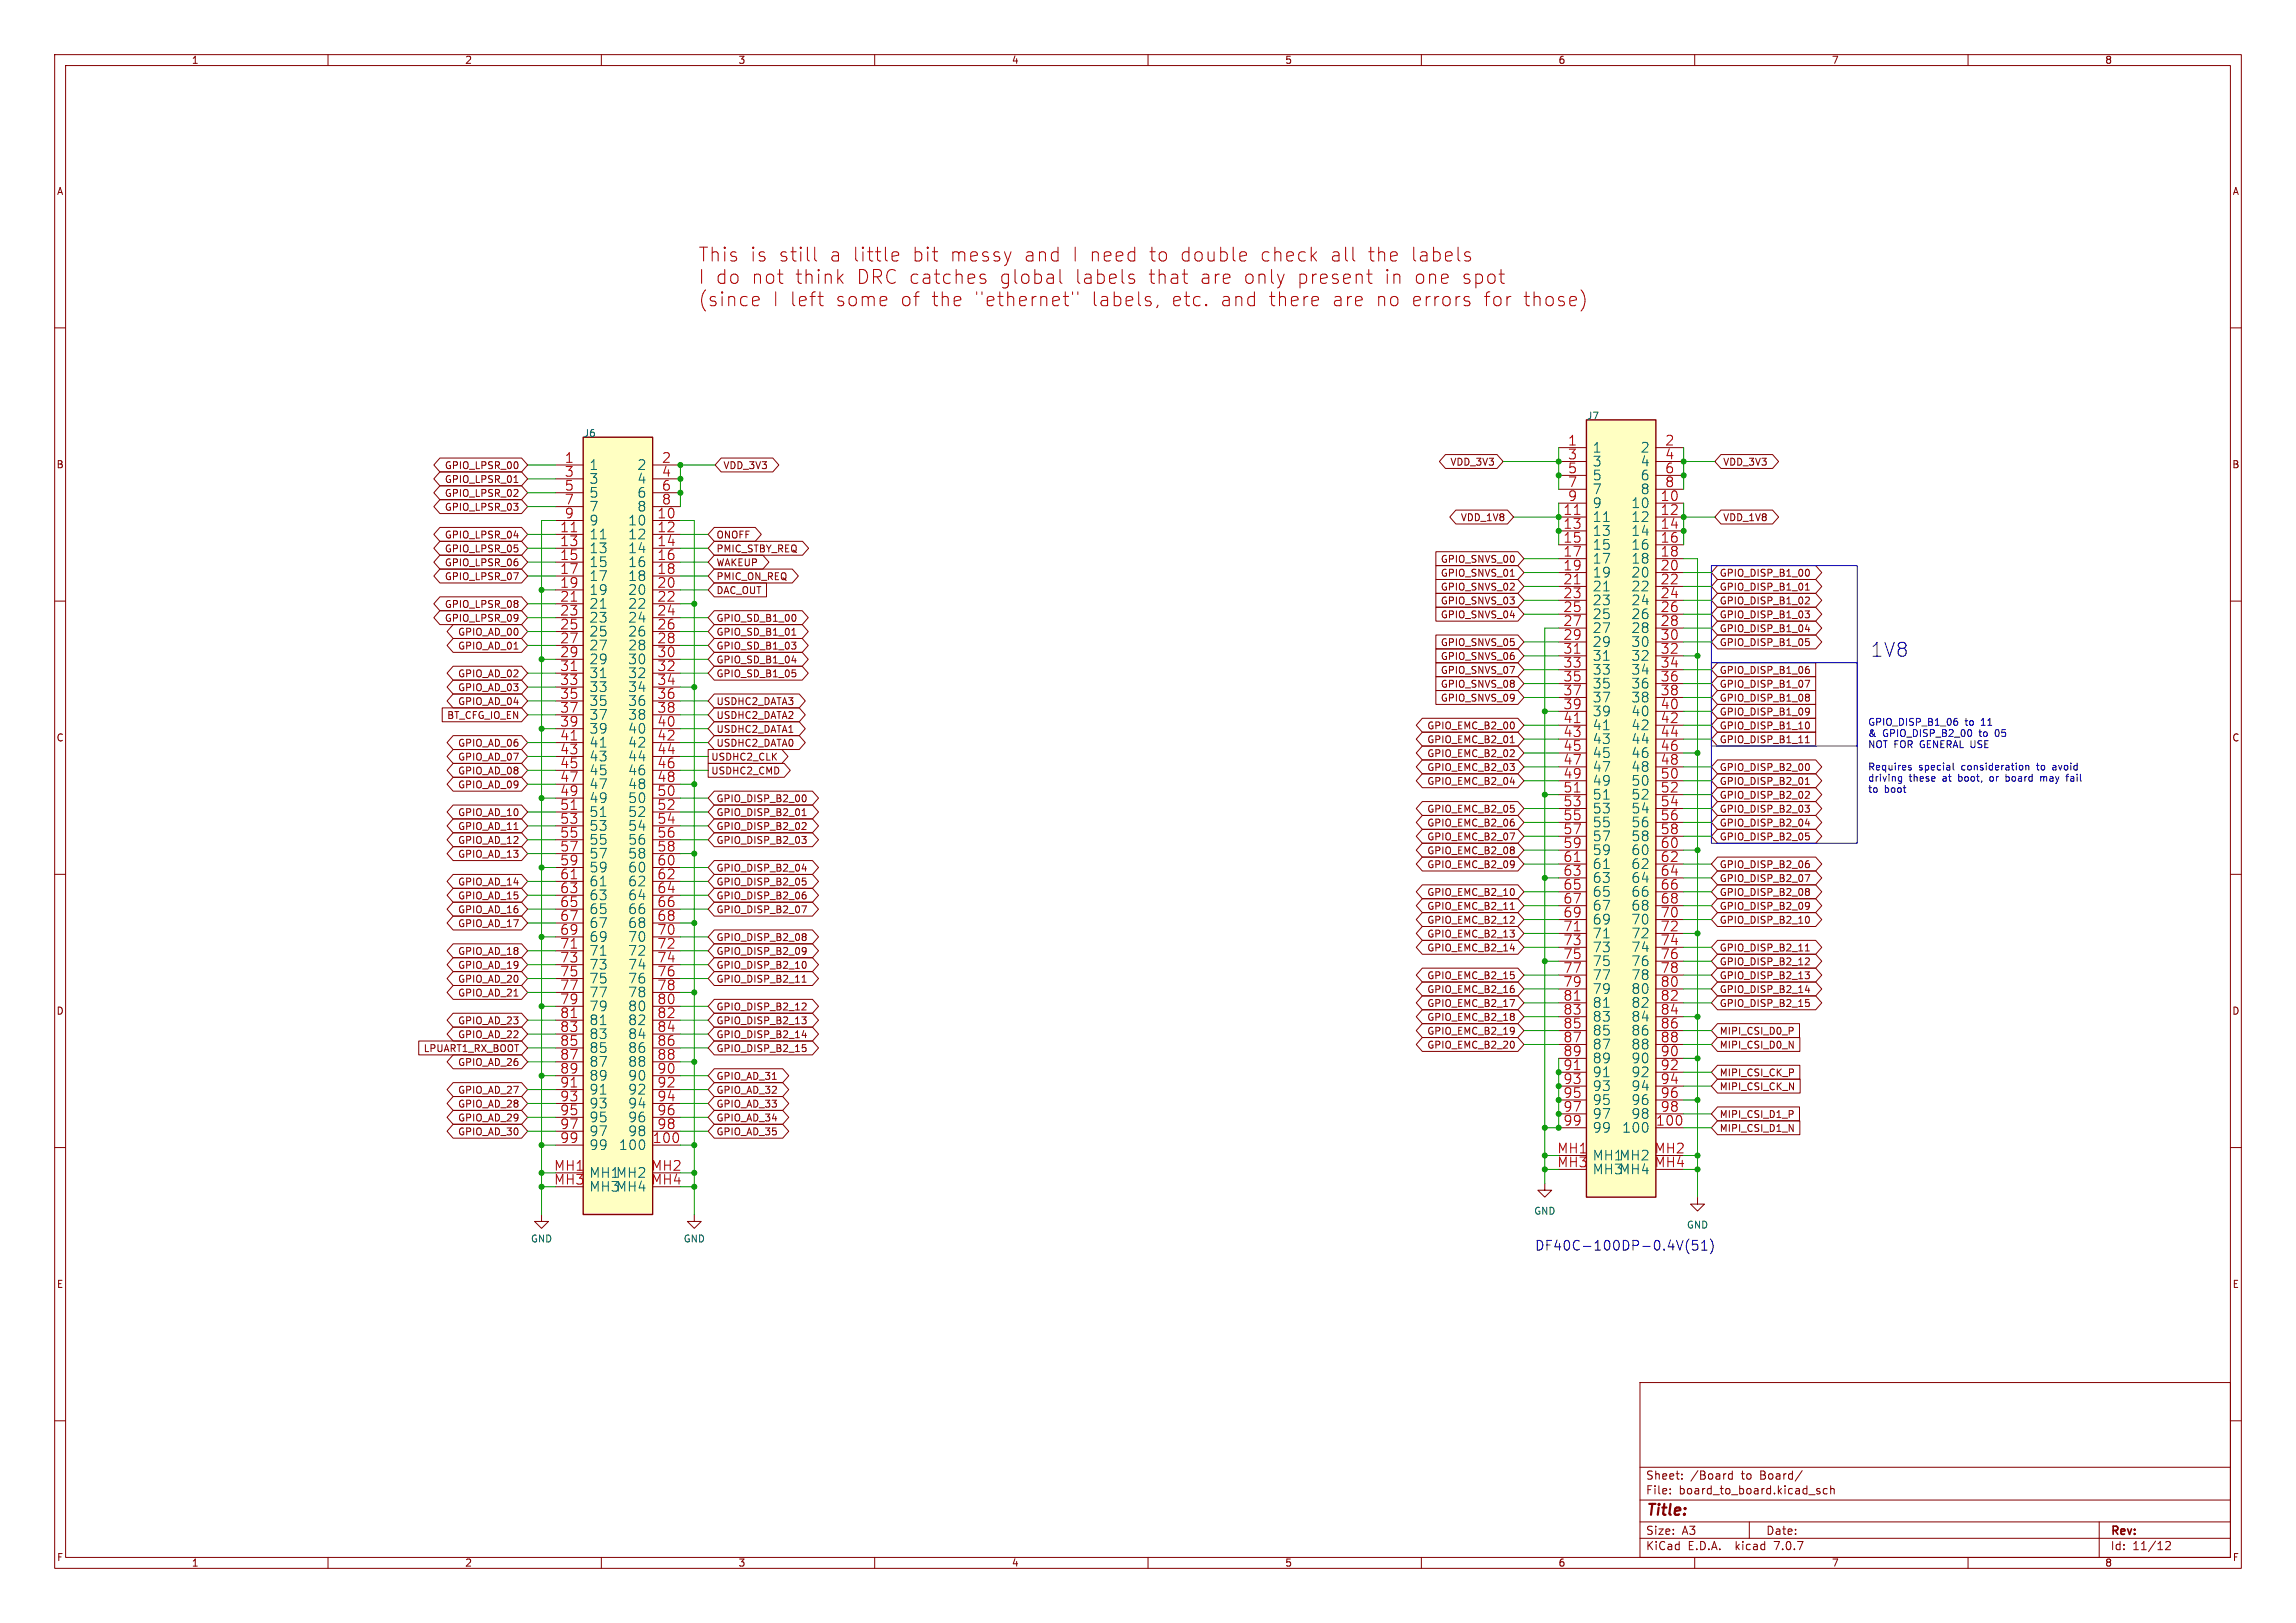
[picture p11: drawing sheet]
<svg xmlns="http://www.w3.org/2000/svg" width="420mm" height="297mm" viewBox="0 0 420 297" stroke-linecap="round" stroke-linejoin="round" font-family="sans-serif">
<defs><g id="words">
<g font-size="3.5" fill="#c20000">
<text x="127.6" y="48.1">This</text>
<text x="127.6" y="52.2">I do</text>
<text x="137" y="48.1">is</text>
<text x="137.2" y="52.2">not</text>
<text x="142.2" y="48.1">still</text>
<text x="145.1" y="52.2">think</text>
<text x="151.4" y="48.1">a little</text>
<text x="156.3" y="52.2">DRC catches</text>
<text x="166.4" y="48.1">bit</text>
<text x="173.3" y="48.1">messy</text>
<text x="182.4" y="52.2">global</text>
<text x="186.8" y="48.1">and</text>
<text x="195.6" y="48.1">I need</text>
<text x="196.1" y="52.2">labels</text>
<text x="209.5" y="52.2">that</text>
<text x="209.5" y="48.1">to</text>
<text x="215.1" y="48.1">double</text>
<text x="218.9" y="52.2">are</text>
<text x="226.8" y="52.2">only</text>
<text x="229.7" y="48.1">check</text>
<text x="236.5" y="52.2">present</text>
<text x="242.5" y="48.1">all</text>
<text x="249.3" y="48.1">the</text>
<text x="252.5" y="52.2">in</text>
<text x="257.1" y="48.1">labels</text>
<text x="257.8" y="52.2">one</text>
<text x="266.5" y="52.2">spot</text>
<text x="127.6" y="56.3">(since</text>
<text x="141.1" y="56.3">I left</text>
<text x="152.5" y="56.3">some</text>
<text x="164.3" y="56.3">of</text>
<text x="170" y="56.3">the</text>
<text x="177.8" y="56.3">&quot;ethernet&quot;</text>
<text x="199.1" y="56.3">labels,</text>
<text x="213.7" y="56.3">etc.</text>
<text x="222.6" y="56.3">and</text>
<text x="231.4" y="56.3">there</text>
<text x="242.9" y="56.3">are</text>
<text x="250.9" y="56.3">no</text>
<text x="257.4" y="56.3">errors</text>
<text x="270.5" y="56.3">for</text>
<text x="277.7" y="56.3">those)</text>
</g>
<text font-size="3.5" fill="#0000c2" x="342.3" y="120.4">1V8</text>
<text font-size="2.8" fill="#840000" x="301" y="277.9">Title:</text>
<g font-size="2.5" fill="#a90000">
<text x="286.8" y="81.7">1</text>
<text x="304.5" y="81.7">2</text>
<text x="103.2" y="84.8">1</text>
<text x="103.2" y="87.4">3</text>
<text x="103.2" y="89.9">5</text>
<text x="121" y="84.8">2</text>
<text x="121" y="87.4">4</text>
<text x="121" y="89.9">6</text>
<text x="286.8" y="84.2">3</text>
<text x="286.8" y="86.7">5</text>
<text x="286.8" y="89.3">7</text>
<text x="304.5" y="84.2">4</text>
<text x="304.5" y="86.7">6</text>
<text x="304.5" y="89.3">8</text>
<text x="103.2" y="92.5">7</text>
<text x="103.2" y="95">9</text>
<text x="120.2" y="95">10</text>
<text x="121" y="92.5">8</text>
<text x="285.9" y="94.4">11</text>
<text x="286.8" y="91.8">9</text>
<text x="303.7" y="91.8">10</text>
<text x="303.7" y="94.4">12</text>
<text x="102.4" y="97.5">11</text>
<text x="102.4" y="100.1">13</text>
<text x="120.2" y="97.5">12</text>
<text x="120.2" y="100.1">14</text>
<text x="285.9" y="96.9">13</text>
<text x="285.9" y="99.4">15</text>
<text x="285.9" y="102">17</text>
<text x="303.7" y="96.9">14</text>
<text x="303.7" y="99.4">16</text>
<text x="303.7" y="102">18</text>
<text x="102.4" y="102.6">15</text>
<text x="102.4" y="105.2">17</text>
<text x="102.4" y="107.7">19</text>
<text x="120.2" y="102.6">16</text>
<text x="120.2" y="105.2">18</text>
<text x="120.2" y="107.7">20</text>
<text x="285.9" y="104.5">19</text>
<text x="285.9" y="107.1">21</text>
<text x="303.7" y="104.5">20</text>
<text x="303.7" y="107.1">22</text>
<text x="102.4" y="110.2">21</text>
<text x="102.4" y="112.8">23</text>
<text x="120.2" y="110.2">22</text>
<text x="120.2" y="112.8">24</text>
<text x="285.9" y="109.6">23</text>
<text x="285.9" y="112.1">25</text>
<text x="303.7" y="109.6">24</text>
<text x="303.7" y="112.1">26</text>
<text x="102.4" y="115.3">25</text>
<text x="102.4" y="117.9">27</text>
<text x="120.2" y="115.3">26</text>
<text x="120.2" y="117.9">28</text>
<text x="285.9" y="114.7">27</text>
<text x="285.9" y="117.2">29</text>
<text x="285.9" y="119.8">31</text>
<text x="303.7" y="114.7">28</text>
<text x="303.7" y="117.2">30</text>
<text x="303.7" y="119.8">32</text>
<text x="102.4" y="120.4">29</text>
<text x="102.4" y="122.9">31</text>
<text x="102.4" y="125.5">33</text>
<text x="120.2" y="120.4">30</text>
<text x="120.2" y="122.9">32</text>
<text x="120.2" y="125.5">34</text>
<text x="285.9" y="122.3">33</text>
<text x="285.9" y="124.8">35</text>
<text x="303.7" y="122.3">34</text>
<text x="303.7" y="124.8">36</text>
<text x="102.4" y="128">35</text>
<text x="102.4" y="130.6">37</text>
<text x="120.2" y="128">36</text>
<text x="120.2" y="130.6">38</text>
<text x="285.9" y="127.4">37</text>
<text x="285.9" y="129.9">39</text>
<text x="303.7" y="127.4">38</text>
<text x="303.7" y="129.9">40</text>
<text x="102.4" y="133.1">39</text>
<text x="102.4" y="135.6">41</text>
<text x="120.2" y="133.1">40</text>
<text x="120.2" y="135.6">42</text>
<text x="285.9" y="132.5">41</text>
<text x="285.9" y="135">43</text>
<text x="285.9" y="137.5">45</text>
<text x="303.7" y="132.5">42</text>
<text x="303.7" y="135">44</text>
<text x="303.7" y="137.5">46</text>
<text x="102.4" y="138.2">43</text>
<text x="102.4" y="140.7">45</text>
<text x="102.4" y="143.3">47</text>
<text x="120.2" y="138.2">44</text>
<text x="120.2" y="140.7">46</text>
<text x="120.2" y="143.3">48</text>
<text x="285.9" y="140.1">47</text>
<text x="285.9" y="142.6">49</text>
<text x="303.7" y="140.1">48</text>
<text x="303.7" y="142.6">50</text>
<text x="102.4" y="145.8">49</text>
<text x="102.4" y="148.3">51</text>
<text x="120.2" y="145.8">50</text>
<text x="120.2" y="148.3">52</text>
<text x="285.9" y="145.2">51</text>
<text x="285.9" y="147.7">53</text>
<text x="303.7" y="145.2">52</text>
<text x="303.7" y="147.7">54</text>
<text x="102.4" y="150.9">53</text>
<text x="102.4" y="153.4">55</text>
<text x="102.4" y="156">57</text>
<text x="120.2" y="150.9">54</text>
<text x="120.2" y="153.4">56</text>
<text x="120.2" y="156">58</text>
<text x="285.9" y="150.2">55</text>
<text x="285.9" y="152.8">57</text>
<text x="285.9" y="155.3">59</text>
<text x="303.7" y="150.2">56</text>
<text x="303.7" y="152.8">58</text>
<text x="303.7" y="155.3">60</text>
<text x="102.4" y="158.5">59</text>
<text x="102.4" y="161">61</text>
<text x="120.2" y="158.5">60</text>
<text x="120.2" y="161">62</text>
<text x="285.9" y="157.9">61</text>
<text x="285.9" y="160.4">63</text>
<text x="303.7" y="157.9">62</text>
<text x="303.7" y="160.4">64</text>
<text x="102.4" y="163.6">63</text>
<text x="102.4" y="166.1">65</text>
<text x="120.2" y="163.6">64</text>
<text x="120.2" y="166.1">66</text>
<text x="285.9" y="162.9">65</text>
<text x="285.9" y="165.5">67</text>
<text x="303.7" y="162.9">66</text>
<text x="303.7" y="165.5">68</text>
<text x="102.4" y="168.7">67</text>
<text x="102.4" y="171.2">69</text>
<text x="102.4" y="173.7">71</text>
<text x="120.2" y="168.7">68</text>
<text x="120.2" y="171.2">70</text>
<text x="120.2" y="173.7">72</text>
<text x="285.9" y="168">69</text>
<text x="285.9" y="170.6">71</text>
<text x="285.9" y="173.1">73</text>
<text x="303.7" y="168">70</text>
<text x="303.7" y="170.6">72</text>
<text x="303.7" y="173.1">74</text>
<text x="102.4" y="176.3">73</text>
<text x="102.4" y="178.8">75</text>
<text x="120.2" y="176.3">74</text>
<text x="120.2" y="178.8">76</text>
<text x="285.9" y="175.6">75</text>
<text x="285.9" y="178.2">77</text>
<text x="303.7" y="175.6">76</text>
<text x="303.7" y="178.2">78</text>
<text x="102.4" y="181.4">77</text>
<text x="102.4" y="183.9">79</text>
<text x="120.2" y="181.4">78</text>
<text x="120.2" y="183.9">80</text>
<text x="285.9" y="180.7">79</text>
<text x="285.9" y="183.3">81</text>
<text x="285.9" y="185.8">83</text>
<text x="303.7" y="180.7">80</text>
<text x="303.7" y="183.3">82</text>
<text x="303.7" y="185.8">84</text>
<text x="102.4" y="186.4">81</text>
<text x="102.4" y="189">83</text>
<text x="102.4" y="191.5">85</text>
<text x="120.2" y="186.4">82</text>
<text x="120.2" y="189">84</text>
<text x="120.2" y="191.5">86</text>
<text x="285.9" y="188.3">85</text>
<text x="285.9" y="190.9">87</text>
<text x="303.7" y="188.3">86</text>
<text x="303.7" y="190.9">88</text>
<text x="102.4" y="194.1">87</text>
<text x="102.4" y="196.6">89</text>
<text x="120.2" y="194.1">88</text>
<text x="120.2" y="196.6">90</text>
<text x="285.9" y="193.4">89</text>
<text x="285.9" y="196">91</text>
<text x="303.7" y="193.4">90</text>
<text x="303.7" y="196">92</text>
<text x="102.4" y="199.1">91</text>
<text x="102.4" y="201.7">93</text>
<text x="120.2" y="199.1">92</text>
<text x="120.2" y="201.7">94</text>
<text x="285.9" y="198.5">93</text>
<text x="285.9" y="201">95</text>
<text x="285.9" y="203.6">97</text>
<text x="303.7" y="198.5">94</text>
<text x="303.7" y="201">96</text>
<text x="303.7" y="203.6">98</text>
<text x="102.4" y="204.2">95</text>
<text x="102.4" y="206.8">97</text>
<text x="102.4" y="209.3">99</text>
<text x="119.3" y="209.3">100</text>
<text x="120.2" y="204.2">96</text>
<text x="120.2" y="206.8">98</text>
<text x="285.9" y="206.1">99</text>
<text x="302.8" y="206.1">100</text>
<text x="101.3" y="214.4">MH1</text>
<text x="119.1" y="214.4">MH2</text>
<text x="284.8" y="211.2">MH1</text>
<text x="284.8" y="213.7">MH3</text>
<text x="302.6" y="211.2">MH2</text>
<text x="302.6" y="213.7">MH4</text>
<text x="101.3" y="216.9">MH3</text>
<text x="119.1" y="216.9">MH4</text>
</g>
<g font-size="2.5" fill="#006464">
<text x="291.2" y="83">1</text>
<text x="300.1" y="83">2</text>
<text x="107.7" y="86.2">1</text>
<text x="107.7" y="88.7">3</text>
<text x="116.6" y="86.2">2</text>
<text x="116.6" y="88.7">4</text>
<text x="291.2" y="85.6">3</text>
<text x="291.2" y="88.1">5</text>
<text x="300.1" y="85.6">4</text>
<text x="300.1" y="88.1">6</text>
<text x="107.7" y="91.3">5</text>
<text x="107.7" y="93.8">7</text>
<text x="116.6" y="91.3">6</text>
<text x="116.6" y="93.8">8</text>
<text x="291.2" y="95.7">11</text>
<text x="291.2" y="90.7">7</text>
<text x="291.2" y="93.2">9</text>
<text x="298.4" y="93.2">10</text>
<text x="298.4" y="95.7">12</text>
<text x="300.1" y="90.7">8</text>
<text x="107.7" y="98.9">11</text>
<text x="107.7" y="101.4">13</text>
<text x="107.7" y="96.4">9</text>
<text x="114.9" y="96.4">10</text>
<text x="114.9" y="98.9">12</text>
<text x="114.9" y="101.4">14</text>
<text x="291.2" y="98.3">13</text>
<text x="291.2" y="100.8">15</text>
<text x="298.4" y="98.3">14</text>
<text x="298.4" y="100.8">16</text>
<text x="107.7" y="104">15</text>
<text x="107.7" y="106.5">17</text>
<text x="114.9" y="104">16</text>
<text x="114.9" y="106.5">18</text>
<text x="291.2" y="103.4">17</text>
<text x="291.2" y="105.9">19</text>
<text x="298.4" y="103.4">18</text>
<text x="298.4" y="105.9">20</text>
<text x="107.7" y="109.1">19</text>
<text x="107.7" y="111.6">21</text>
<text x="114.9" y="109.1">20</text>
<text x="114.9" y="111.6">22</text>
<text x="291.2" y="108.4">21</text>
<text x="291.2" y="111">23</text>
<text x="291.2" y="113.5">25</text>
<text x="298.4" y="108.4">22</text>
<text x="298.4" y="111">24</text>
<text x="298.4" y="113.5">26</text>
<text x="107.7" y="114.1">23</text>
<text x="107.7" y="116.7">25</text>
<text x="107.7" y="119.2">27</text>
<text x="114.9" y="114.1">24</text>
<text x="114.9" y="116.7">26</text>
<text x="114.9" y="119.2">28</text>
<text x="291.2" y="116.1">27</text>
<text x="291.2" y="118.6">29</text>
<text x="298.4" y="116.1">28</text>
<text x="298.4" y="118.6">30</text>
<text x="107.7" y="121.8">29</text>
<text x="107.7" y="124.3">31</text>
<text x="114.9" y="121.8">30</text>
<text x="114.9" y="124.3">32</text>
<text x="291.2" y="121.1">31</text>
<text x="291.2" y="123.7">33</text>
<text x="298.4" y="121.1">32</text>
<text x="298.4" y="123.7">34</text>
<text x="107.7" y="126.8">33</text>
<text x="107.7" y="129.4">35</text>
<text x="107.7" y="131.9">37</text>
<text x="114.9" y="126.8">34</text>
<text x="114.9" y="129.4">36</text>
<text x="114.9" y="131.9">38</text>
<text x="291.2" y="126.2">35</text>
<text x="291.2" y="128.8">37</text>
<text x="291.2" y="131.3">39</text>
<text x="298.4" y="126.2">36</text>
<text x="298.4" y="128.8">38</text>
<text x="298.4" y="131.3">40</text>
<text x="107.7" y="134.5">39</text>
<text x="107.7" y="137">41</text>
<text x="114.9" y="134.5">40</text>
<text x="114.9" y="137">42</text>
<text x="291.2" y="133.8">41</text>
<text x="291.2" y="136.4">43</text>
<text x="298.4" y="133.8">42</text>
<text x="298.4" y="136.4">44</text>
<text x="107.7" y="139.5">43</text>
<text x="107.7" y="142.1">45</text>
<text x="114.9" y="139.5">44</text>
<text x="114.9" y="142.1">46</text>
<text x="291.2" y="138.9">45</text>
<text x="291.2" y="141.5">47</text>
<text x="291.2" y="144">49</text>
<text x="298.4" y="138.9">46</text>
<text x="298.4" y="141.5">48</text>
<text x="298.4" y="144">50</text>
<text x="107.7" y="144.6">47</text>
<text x="107.7" y="147.2">49</text>
<text x="107.7" y="149.7">51</text>
<text x="114.9" y="144.6">48</text>
<text x="114.9" y="147.2">50</text>
<text x="114.9" y="149.7">52</text>
<text x="291.2" y="146.5">51</text>
<text x="291.2" y="149.1">53</text>
<text x="298.4" y="146.5">52</text>
<text x="298.4" y="149.1">54</text>
<text x="107.7" y="152.2">53</text>
<text x="107.7" y="154.8">55</text>
<text x="114.9" y="152.2">54</text>
<text x="114.9" y="154.8">56</text>
<text x="291.2" y="151.6">55</text>
<text x="291.2" y="154.2">57</text>
<text x="298.4" y="151.6">56</text>
<text x="298.4" y="154.2">58</text>
<text x="107.7" y="157.3">57</text>
<text x="107.7" y="159.9">59</text>
<text x="114.9" y="157.3">58</text>
<text x="114.9" y="159.9">60</text>
<text x="291.2" y="156.7">59</text>
<text x="291.2" y="159.2">61</text>
<text x="291.2" y="161.8">63</text>
<text x="298.4" y="156.7">60</text>
<text x="298.4" y="159.2">62</text>
<text x="298.4" y="161.8">64</text>
<text x="107.7" y="162.4">61</text>
<text x="107.7" y="164.9">63</text>
<text x="107.7" y="167.5">65</text>
<text x="114.9" y="162.4">62</text>
<text x="114.9" y="164.9">64</text>
<text x="114.9" y="167.5">66</text>
<text x="291.2" y="164.3">65</text>
<text x="291.2" y="166.9">67</text>
<text x="298.4" y="164.3">66</text>
<text x="298.4" y="166.9">68</text>
<text x="107.7" y="170">67</text>
<text x="107.7" y="172.6">69</text>
<text x="114.9" y="170">68</text>
<text x="114.9" y="172.6">70</text>
<text x="291.2" y="169.4">69</text>
<text x="291.2" y="171.9">71</text>
<text x="298.4" y="169.4">70</text>
<text x="298.4" y="171.9">72</text>
<text x="107.7" y="175.1">71</text>
<text x="107.7" y="177.6">73</text>
<text x="114.9" y="175.1">72</text>
<text x="114.9" y="177.6">74</text>
<text x="291.2" y="174.5">73</text>
<text x="291.2" y="177">75</text>
<text x="291.2" y="179.6">77</text>
<text x="298.4" y="174.5">74</text>
<text x="298.4" y="177">76</text>
<text x="298.4" y="179.6">78</text>
<text x="107.7" y="180.2">75</text>
<text x="107.7" y="182.7">77</text>
<text x="107.7" y="185.3">79</text>
<text x="114.9" y="180.2">76</text>
<text x="114.9" y="182.7">78</text>
<text x="114.9" y="185.3">80</text>
<text x="291.2" y="182.1">79</text>
<text x="291.2" y="184.6">81</text>
<text x="298.4" y="182.1">80</text>
<text x="298.4" y="184.6">82</text>
<text x="107.7" y="187.8">81</text>
<text x="107.7" y="190.3">83</text>
<text x="114.9" y="187.8">82</text>
<text x="114.9" y="190.3">84</text>
<text x="291.2" y="187.2">83</text>
<text x="291.2" y="189.7">85</text>
<text x="298.4" y="187.2">84</text>
<text x="298.4" y="189.7">86</text>
<text x="107.7" y="192.9">85</text>
<text x="107.7" y="195.4">87</text>
<text x="107.7" y="198">89</text>
<text x="114.9" y="192.9">86</text>
<text x="114.9" y="195.4">88</text>
<text x="114.9" y="198">90</text>
<text x="291.2" y="192.3">87</text>
<text x="291.2" y="194.8">89</text>
<text x="291.2" y="197.3">91</text>
<text x="298.4" y="192.3">88</text>
<text x="298.4" y="194.8">90</text>
<text x="298.4" y="197.3">92</text>
<text x="107.7" y="200.5">91</text>
<text x="107.7" y="203">93</text>
<text x="114.9" y="200.5">92</text>
<text x="114.9" y="203">94</text>
<text x="291.2" y="199.9">93</text>
<text x="291.2" y="202.4">95</text>
<text x="298.4" y="199.9">94</text>
<text x="298.4" y="202.4">96</text>
<text x="107.7" y="205.6">95</text>
<text x="107.7" y="208.1">97</text>
<text x="114.9" y="205.6">96</text>
<text x="114.9" y="208.1">98</text>
<text x="291.2" y="205">97</text>
<text x="291.2" y="207.5">99</text>
<text x="296.7" y="207.5">100</text>
<text x="298.4" y="205">98</text>
<text x="107.7" y="210.7">99</text>
<text x="107.7" y="215.7">MH1MH2</text>
<text x="113.2" y="210.7">100</text>
<text x="291.2" y="212.6">MH1MH2</text>
<text x="291.2" y="215.1">MH3MH4</text>
<text x="107.7" y="218.3">MH3MH4</text>
</g>
<text font-size="2.5" fill="#0000c2" x="280.7" y="229">DF40C-100DP-0.4V(51)</text>
<g font-size="2.1" fill="#840000">
<text x="301" y="273.7">File:</text>
<text x="301" y="271">Sheet:</text>
<text x="307.1" y="273.7">board_to_board.kicad_sch</text>
<text x="309.2" y="271">/Board</text>
<text x="318.6" y="271">to</text>
<text x="322.1" y="271">Board/</text>
<text x="301" y="281.1">Size:</text>
<text x="307.6" y="281.1">A3</text>
<text x="323" y="281.1">Date:</text>
<text x="386" y="281.3">Rev:</text>
<text x="301" y="283.9">KiCad</text>
<text x="308.7" y="283.9">E.D.A.</text>
<text x="317.6" y="283.9">kicad</text>
<text x="324.8" y="283.9">7.0.7</text>
<text x="386" y="283.9">Id:</text>
<text x="390.1" y="283.9">11/12</text>
</g>
<g font-size="1.8" fill="#840000">
<text x="35" y="11.9">1</text>
<text x="85" y="11.9">2</text>
<text x="135" y="11.9">3</text>
<text x="185" y="11.9">4</text>
<text x="235" y="11.9">5</text>
<text x="285" y="11.9">6</text>
<text x="335" y="11.9">7</text>
<text x="385" y="11.9">8</text>
<text x="10.3" y="35.9">A</text>
<text x="408.3" y="35.9">A</text>
<text x="10.3" y="85.9">B</text>
<text x="81.3" y="86">GPIO_LPSR_00</text>
<text x="81.3" y="88.6">GPIO_LPSR_01</text>
<text x="132.2" y="86">VDD_3V3</text>
<text x="265.2" y="85.4">VDD_3V3</text>
<text x="315.1" y="85.4">VDD_3V3</text>
<text x="408.2" y="85.9">B</text>
<text x="81.3" y="93.7">GPIO_LPSR_03</text>
<text x="81.3" y="91.1">GPIO_LPSR_02</text>
<text x="267.1" y="95.6">VDD_1V8</text>
<text x="315.1" y="95.6">VDD_1V8</text>
<text x="81.3" y="101.3">GPIO_LPSR_05</text>
<text x="81.3" y="98.7">GPIO_LPSR_04</text>
<text x="131" y="98.7">ONOFF</text>
<text x="131" y="101.3">PMIC_STBY_REQ</text>
<text x="81.3" y="103.8">GPIO_LPSR_06</text>
<text x="81.3" y="106.4">GPIO_LPSR_07</text>
<text x="131" y="103.8">WAKEUP</text>
<text x="131" y="106.4">PMIC_ON_REQ</text>
<text x="263.5" y="103.2">GPIO_SNVS_00</text>
<text x="263.5" y="105.7">GPIO_SNVS_01</text>
<text x="314.5" y="105.7">GPIO_DISP_B1_00</text>
<text x="81.3" y="111.4">GPIO_LPSR_08</text>
<text x="81.3" y="114">GPIO_LPSR_09</text>
<text x="131" y="114">GPIO_SD_B1_00</text>
<text x="131" y="108.9">DAC_OUT</text>
<text x="263.5" y="110.8">GPIO_SNVS_03</text>
<text x="263.5" y="113.3">GPIO_SNVS_04</text>
<text x="263.5" y="108.3">GPIO_SNVS_02</text>
<text x="314.5" y="110.8">GPIO_DISP_B1_02</text>
<text x="314.5" y="113.3">GPIO_DISP_B1_03</text>
<text x="314.5" y="108.3">GPIO_DISP_B1_01</text>
<text x="83.7" y="119.1">GPIO_AD_01</text>
<text x="83.7" y="116.5">GPIO_AD_00</text>
<text x="131" y="116.5">GPIO_SD_B1_01</text>
<text x="131" y="119.1">GPIO_SD_B1_03</text>
<text x="263.5" y="118.4">GPIO_SNVS_05</text>
<text x="314.5" y="118.4">GPIO_DISP_B1_05</text>
<text x="314.5" y="115.9">GPIO_DISP_B1_04</text>
<text x="83.7" y="124.1">GPIO_AD_02</text>
<text x="131" y="121.6">GPIO_SD_B1_04</text>
<text x="131" y="124.1">GPIO_SD_B1_05</text>
<text x="263.5" y="121">GPIO_SNVS_06</text>
<text x="263.5" y="123.5">GPIO_SNVS_07</text>
<text x="314.5" y="123.5">GPIO_DISP_B1_06</text>
<text x="81.7" y="131.8">BT_CFG_IO_EN</text>
<text x="83.7" y="129.2">GPIO_AD_04</text>
<text x="83.7" y="126.7">GPIO_AD_03</text>
<text x="131" y="129.2">USDHC2_DATA3</text>
<text x="131" y="131.8">USDHC2_DATA2</text>
<text x="263.5" y="128.6">GPIO_SNVS_09</text>
<text x="263.5" y="126">GPIO_SNVS_08</text>
<text x="314.5" y="126">GPIO_DISP_B1_07</text>
<text x="314.5" y="131.1">GPIO_DISP_B1_09</text>
<text x="314.5" y="128.6">GPIO_DISP_B1_08</text>
<text x="10.3" y="135.9">C</text>
<text x="83.7" y="136.8">GPIO_AD_06</text>
<text x="131" y="136.8">USDHC2_DATA0</text>
<text x="131" y="134.3">USDHC2_DATA1</text>
<text x="261" y="133.7">GPIO_EMC_B2_00</text>
<text x="261" y="136.2">GPIO_EMC_B2_01</text>
<text x="314.5" y="136.2">GPIO_DISP_B1_11</text>
<text x="314.5" y="133.7">GPIO_DISP_B1_10</text>
<text x="408.2" y="135.9">C</text>
<text x="83.7" y="139.4">GPIO_AD_07</text>
<text x="83.7" y="141.9">GPIO_AD_08</text>
<text x="130" y="141.9">USDHC2_CMD</text>
<text x="130" y="139.4">USDHC2_CLK</text>
<text x="261" y="143.8">GPIO_EMC_B2_04</text>
<text x="261" y="138.7">GPIO_EMC_B2_02</text>
<text x="261" y="141.3">GPIO_EMC_B2_03</text>
<text x="314.5" y="143.8">GPIO_DISP_B2_01</text>
<text x="314.5" y="141.3">GPIO_DISP_B2_00</text>
<text x="83.7" y="149.5">GPIO_AD_10</text>
<text x="83.7" y="144.5">GPIO_AD_09</text>
<text x="131" y="149.5">GPIO_DISP_B2_01</text>
<text x="131" y="147">GPIO_DISP_B2_00</text>
<text x="261" y="148.9">GPIO_EMC_B2_05</text>
<text x="314.5" y="148.9">GPIO_DISP_B2_03</text>
<text x="314.5" y="146.4">GPIO_DISP_B2_02</text>
<text x="83.7" y="154.6">GPIO_AD_12</text>
<text x="83.7" y="152.1">GPIO_AD_11</text>
<text x="131" y="154.6">GPIO_DISP_B2_03</text>
<text x="131" y="152.1">GPIO_DISP_B2_02</text>
<text x="261" y="154">GPIO_EMC_B2_07</text>
<text x="261" y="151.4">GPIO_EMC_B2_06</text>
<text x="314.5" y="151.4">GPIO_DISP_B2_04</text>
<text x="314.5" y="154">GPIO_DISP_B2_05</text>
<text x="83.7" y="157.2">GPIO_AD_13</text>
<text x="131" y="159.7">GPIO_DISP_B2_04</text>
<text x="261" y="159.1">GPIO_EMC_B2_09</text>
<text x="261" y="156.5">GPIO_EMC_B2_08</text>
<text x="314.5" y="159.1">GPIO_DISP_B2_06</text>
<text x="314.5" y="161.6">GPIO_DISP_B2_07</text>
<text x="83.7" y="164.8">GPIO_AD_15</text>
<text x="83.7" y="162.2">GPIO_AD_14</text>
<text x="83.7" y="167.3">GPIO_AD_16</text>
<text x="131" y="167.3">GPIO_DISP_B2_07</text>
<text x="131" y="164.8">GPIO_DISP_B2_06</text>
<text x="131" y="162.2">GPIO_DISP_B2_05</text>
<text x="261" y="166.7">GPIO_EMC_B2_11</text>
<text x="261" y="164.1">GPIO_EMC_B2_10</text>
<text x="314.5" y="164.1">GPIO_DISP_B2_08</text>
<text x="314.5" y="166.7">GPIO_DISP_B2_09</text>
<text x="83.7" y="169.9">GPIO_AD_17</text>
<text x="131" y="172.4">GPIO_DISP_B2_08</text>
<text x="261" y="171.8">GPIO_EMC_B2_13</text>
<text x="261" y="169.2">GPIO_EMC_B2_12</text>
<text x="314.5" y="169.2">GPIO_DISP_B2_10</text>
<text x="83.7" y="177.5">GPIO_AD_19</text>
<text x="83.7" y="174.9">GPIO_AD_18</text>
<text x="131" y="177.5">GPIO_DISP_B2_10</text>
<text x="131" y="174.9">GPIO_DISP_B2_09</text>
<text x="261" y="174.3">GPIO_EMC_B2_14</text>
<text x="261" y="179.4">GPIO_EMC_B2_15</text>
<text x="314.5" y="174.3">GPIO_DISP_B2_11</text>
<text x="314.5" y="176.8">GPIO_DISP_B2_12</text>
<text x="314.5" y="179.4">GPIO_DISP_B2_13</text>
<text x="10.3" y="185.9">D</text>
<text x="83.7" y="180">GPIO_AD_20</text>
<text x="83.7" y="182.6">GPIO_AD_21</text>
<text x="131" y="180">GPIO_DISP_B2_11</text>
<text x="131" y="185.1">GPIO_DISP_B2_12</text>
<text x="261" y="181.9">GPIO_EMC_B2_16</text>
<text x="261" y="184.5">GPIO_EMC_B2_17</text>
<text x="314.5" y="181.9">GPIO_DISP_B2_14</text>
<text x="314.5" y="184.5">GPIO_DISP_B2_15</text>
<text x="408.2" y="185.9">D</text>
<text x="83.7" y="190.2">GPIO_AD_22</text>
<text x="83.7" y="187.6">GPIO_AD_23</text>
<text x="131" y="190.2">GPIO_DISP_B2_14</text>
<text x="131" y="187.6">GPIO_DISP_B2_13</text>
<text x="261" y="189.5">GPIO_EMC_B2_19</text>
<text x="261" y="187">GPIO_EMC_B2_18</text>
<text x="314.5" y="189.5">MIPI_CSI_D0_P</text>
<text x="77.4" y="192.7">LPUART1_RX_BOOT</text>
<text x="83.7" y="195.3">GPIO_AD_26</text>
<text x="131" y="192.7">GPIO_DISP_B2_15</text>
<text x="131" y="197.8">GPIO_AD_31</text>
<text x="261" y="192.1">GPIO_EMC_B2_20</text>
<text x="314.5" y="197.2">MIPI_CSI_CK_P</text>
<text x="314.5" y="192.1">MIPI_CSI_D0_N</text>
<text x="83.7" y="200.3">GPIO_AD_27</text>
<text x="83.7" y="202.9">GPIO_AD_28</text>
<text x="131" y="200.3">GPIO_AD_32</text>
<text x="131" y="202.9">GPIO_AD_33</text>
<text x="314.5" y="199.7">MIPI_CSI_CK_N</text>
<text x="83.7" y="205.4">GPIO_AD_29</text>
<text x="83.7" y="208">GPIO_AD_30</text>
<text x="131" y="205.4">GPIO_AD_34</text>
<text x="131" y="208">GPIO_AD_35</text>
<text x="314.5" y="207.3">MIPI_CSI_D1_N</text>
<text x="314.5" y="204.8">MIPI_CSI_D1_P</text>
<text x="10.3" y="235.9">E</text>
<text x="408.3" y="235.9">E</text>
<text x="10.3" y="285.9">F</text>
<text x="35" y="286.9">1</text>
<text x="85" y="286.9">2</text>
<text x="135" y="286.9">3</text>
<text x="185" y="286.9">4</text>
<text x="235" y="286.9">5</text>
<text x="285" y="286.9">6</text>
<text x="335" y="286.9">7</text>
<text x="385" y="286.9">8</text>
<text x="408.3" y="285.9">F</text>
</g>
<g font-size="1.8" fill="#006464">
<text x="290.2" y="77">J7</text>
<text x="106.7" y="80.1">J6</text>
<text x="97" y="227.6">GND</text>
<text x="125" y="227.6">GND</text>
<text x="280.5" y="222.5">GND</text>
<text x="308.5" y="225">GND</text>
</g>
<g font-size="1.8" fill="#0000c2">
<text x="341.6" y="132.9">GPIO_DISP_B1_06</text>
<text x="341.6" y="134.9">&amp;</text>
<text x="341.6" y="137">NOT FOR GENERAL USE</text>
<text x="344.4" y="134.9">GPIO_DISP_B2_00</text>
<text x="359.4" y="132.9">to</text>
<text x="362.2" y="134.9">to</text>
<text x="362.5" y="132.9">11</text>
<text x="365.2" y="134.9">05</text>
<text x="341.6" y="141.1">Requires</text>
<text x="341.6" y="143.1">driving</text>
<text x="349.2" y="143.1">these</text>
<text x="351" y="141.1">special</text>
<text x="355.5" y="143.1">at</text>
<text x="358.5" y="143.1">boot,</text>
<text x="358.9" y="141.1">consideration</text>
<text x="364.5" y="143.1">or</text>
<text x="367.6" y="143.1">board</text>
<text x="372.9" y="141.1">to</text>
<text x="374.1" y="143.1">may</text>
<text x="375.9" y="141.1">avoid</text>
<text x="379.1" y="143.1">fail</text>
<text x="341.6" y="145.2">to</text>
<text x="344.7" y="145.2">boot</text>
</g>
</g></defs>
<g fill="none" stroke="#840000" stroke-width=".18">
<path d="M10 10h400v277h-400zM12 12h396v273h-396zM60 10v2M110 10v2M160 10v2M210 10v2M260 10v2M310 10v2M360 10v2M10 60h2M408 60h2M80.5 91.4h14.9l1.1 1.3-1.1 1.3h-14.9l-1.1-1.3z"/>
<path d="M80.5 99.1h14.9l1.1 1.2-1.1 1.3h-14.9l-1.1-1.3zM80.5 83.8h14.9l1.1 1.3-1.1 1.3h-14.9l-1.1-1.3zM80.5 96.5h14.9l1.1 1.3-1.1 1.3h-14.9l-1.1-1.3zM80.5 88.9h14.9l1.1 1.3-1.1 1.2h-14.9l-1.1-1.2zM80.5 86.4h14.9l1.1 1.2-1.1 1.3h-14.9l-1.1-1.3zM94 88.3h.7M101.6 85.1h5.1M101.6 95.3h5.1M101.6 97.8h5.1M101.6 87.6h5.1M101.6 90.2h5.1M101.6 92.7h5.1"/>
<path d="M119.4 85.1h5.1M119.4 95.3h5.1M119.4 97.8h5.1M119.4 87.6h5.1M119.4 90.2h5.1M119.4 92.7h5.1M130.7 96.5h7.5l1.1 1.3-1.1 1.3h-7.5l-1.2-1.3zM130.7 99.1h16.1l1.1 1.2-1.1 1.3h-16.1l-1.2-1.3zM131.9 83.8h9.5l1.1 1.3-1.1 1.3h-9.5l-1.1-1.3zM264.4 83.2h9.4l1.2 1.3-1.2 1.2h-9.4l-1.1-1.2zM266.3 93.3h9.4l1.2 1.3-1.2 1.3h-9.4l-1.1-1.3zM285.1 81.9h5.1"/>
<path d="M285.1 92.1h5.1M285.1 94.6h5.1M285.1 97.2h5.1M285.1 99.7h5.1M285.1 84.5h5.1M285.1 87h5.1M285.1 89.5h5.1M302.9 81.9h5.1M302.9 92.1h5.1M302.9 94.6h5.1M302.9 97.2h5.1M302.9 99.7h5.1"/>
<path d="M302.9 84.5h5.1M302.9 87h5.1M302.9 89.5h5.1M314.8 83.2h9.4l1.2 1.3-1.2 1.2h-9.4l-1.1-1.2zM314.8 93.3h9.4l1.2 1.3-1.2 1.3h-9.4l-1.1-1.3zM10 110h2M80.5 101.6h14.9l1.1 1.3-1.1 1.2h-14.9l-1.1-1.2zM80.5 109.2h14.9l1.1 1.3-1.1 1.3h-14.9l-1.1-1.3zM80.5 111.8h14.9l1.1 1.2-1.1 1.3h-14.9l-1.1-1.3zM80.5 104.1h14.9l1.1 1.3-1.1 1.3h-14.9l-1.1-1.3zM82.9 116.8h12.5l1.1 1.3-1.1 1.3h-12.5l-1.1-1.3zM82.9 114.3h12.5l1.1 1.3-1.1 1.2h-12.5l-1.1-1.2z"/>
<path d="M101.6 100.3h5.1M101.6 102.9h5.1M101.6 105.4h5.1M101.6 108h5.1M101.6 110.5h5.1M101.6 113h5.1M101.6 115.6h5.1M101.6 118.1h5.1M119.4 100.3h5.1M119.4 102.9h5.1M119.4 105.4h5.1M119.4 108h5.1"/>
<path d="M119.4 110.5h5.1M119.4 113h5.1M119.4 115.6h5.1M119.4 118.1h5.1M130.7 101.6h8.8l1.2 1.3-1.2 1.2h-8.8l-1.2-1.2zM130.7 119.4h16l1.2 1.3-1.2 1.2h-16l-1.2-1.2zM130.7 111.8h16l1.2 1.2-1.2 1.3h-16l-1.2-1.3zM130.7 106.7h9.5v2.5h-9.5l-1.2-1.2zM130.7 104.1h14.2l1.1 1.3-1.1 1.3h-14.2l-1.2-1.3zM130.7 114.3h16l1.2 1.3-1.2 1.2h-16l-1.2-1.2zM130.7 116.8h16l1.2 1.3-1.2 1.3h-16l-1.2-1.3zM144.8 117.5h.8l-.4 .5"/>
<path d="M144.9 116.2h.7M145.1 115.2l.1-.2v1.2M145.5 112.6l.1 .3-.1 .7M145.5 118.1l.1 .1-.1 .5M262.7 101h15l1.1 1.2-1.1 1.3h-15zM262.7 103.5h15l1.1 1.3-1.1 1.2h-15zM262.7 116.2h15l1.1 1.3-1.1 1.2h-15zM262.7 118.7h15l1.1 1.3-1.1 1.3h-15zM262.7 108.6h15l1.1 1.3-1.1 1.2h-15zM262.7 111.1h15l1.1 1.3-1.1 1.3h-15zM262.7 106h15l1.1 1.3-1.1 1.3h-15zM276.3 105.4h.7"/>
<path d="M285.1 102.2h5.1M285.1 104.8h5.1M285.1 107.3h5.1M285.1 109.9h5.1M285.1 112.4h5.1M285.1 114.9h5.1M285.1 117.5h5.1M302.9 102.2h5.1M302.9 104.8h5.1M302.9 107.3h5.1M302.9 109.9h5.1M302.9 112.4h5.1"/>
<path d="M302.9 114.9h5.1M302.9 117.5h5.1M314.2 108.6h17.9l1.1 1.3-1.1 1.2h-17.9l-1.1-1.2zM314.2 116.2h17.9l1.1 1.3-1.1 1.2h-17.9l-1.1-1.2zM314.2 111.1h17.9l1.1 1.3-1.1 1.3h-17.9l-1.1-1.3zM314.2 106h17.9l1.1 1.3-1.1 1.3h-17.9l-1.1-1.3zM314.2 113.7h17.9l1.1 1.2-1.1 1.3h-17.9l-1.1-1.3zM314.2 103.5h17.9l1.1 1.3-1.1 1.2h-17.9l-1.1-1.2zM330.2 111.8h.8l-.4 .5 .3 .1 .1 .4-.3 .3h-.3M330.2 108h.8M330.2 115.2h.8M330.3 116.9h.6"/>
<path d="M330.4 107l.2-.3v1.3M330.4 109.3h.5l.1 .3-.8 .9h.8M330.4 117.4h.3l.3 .2-.1 .4-.5 .1M330.6 104.2a.68 .68 0 0 1 .4 .6 .68 .68 0 0 1-.4 .6M330.9 114.8v.8M408 110h2M80.9 129.5h14.5l1.1 1.3-1.1 1.3h-14.5zM82.9 127h12.5l1.1 1.3-1.1 1.2h-12.5l-1.1-1.2zM82.9 137.2h12.5l1.1 1.2-1.1 1.3h-12.5l-1.1-1.3zM82.9 139.7h12.5l1.1 1.3-1.1 1.2h-12.5l-1.1-1.2zM82.9 134.6h12.5l1.1 1.3-1.1 1.3h-12.5l-1.1-1.3zM82.9 121.9h12.5l1.1 1.3-1.1 1.3h-12.5l-1.1-1.3z"/>
<path d="M82.9 124.5h12.5l1.1 1.2-1.1 1.3h-12.5l-1.1-1.3zM101.6 120.7h5.1M101.6 123.2h5.1M101.6 125.7h5.1M101.6 128.3h5.1M101.6 130.8h5.1M101.6 133.4h5.1M101.6 135.9h5.1M101.6 138.4h5.1M119.4 120.7h5.1M119.4 123.2h5.1M119.4 125.7h5.1"/>
<path d="M119.4 128.3h5.1M119.4 130.8h5.1M119.4 133.4h5.1M119.4 135.9h5.1M119.4 138.4h5.1M129.5 139.7h14l1.1 1.3-1.1 1.2h-14zM129.5 137.2h13.5l1.1 1.2-1.1 1.3h-13.5zM130.7 127h15.5l1.1 1.3-1.1 1.2h-15.5l-1.2-1.2zM130.7 134.6h15.5l1.1 1.3-1.1 1.3h-15.5l-1.2-1.3zM130.7 132.1h15.5l1.1 1.3-1.1 1.2h-15.5l-1.2-1.2zM130.7 129.5h15.5l1.1 1.3-1.1 1.3h-15.5l-1.2-1.3zM130.7 121.9h16l1.2 1.3-1.2 1.3h-16l-1.2-1.3z"/>
<path d="M144.9 120.9h.7M144.9 122.6h.6M145.5 123.1l.1 .2-.1 .5M260.2 131.4h17.5l1.1 1.3-1.1 1.3h-17.5l-1.1-1.3zM260.2 134h17.5l1.1 1.3-1.1 1.2h-17.5l-1.1-1.2zM260.2 136.5h17.5l1.1 1.3-1.1 1.3h-17.5l-1.1-1.3zM260.2 139.1h17.5l1.1 1.2-1.1 1.3h-17.5l-1.1-1.3zM262.7 121.3h15l1.1 1.3-1.1 1.2h-15zM262.7 126.4h15l1.1 1.2-1.1 1.3h-15zM262.7 123.8h15l1.1 1.3-1.1 1.3h-15zM276.2 139.7h.8l-.4 .5M276.2 138.5h.8"/>
<path d="M276.3 135.9h.7M276.9 132.4v.7M276.9 137.3v.4M285.1 120h5.1M285.1 122.6h5.1M285.1 125.1h5.1M285.1 127.6h5.1M285.1 130.2h5.1M285.1 132.7h5.1M285.1 135.3h5.1M285.1 137.8h5.1M302.9 120h5.1"/>
<path d="M302.9 122.6h5.1M302.9 125.1h5.1M302.9 127.6h5.1M302.9 130.2h5.1M302.9 132.7h5.1M302.9 135.3h5.1M302.9 137.8h5.1M314.2 121.3h17.9v2.5h-17.9l-1.1-1.2zM314.2 123.8h17.9v2.6h-17.9l-1.1-1.3zM314.2 128.9h17.9v2.5h-17.9l-1.1-1.2zM314.2 134h17.9v2.5h-17.9l-1.1-1.2zM314.2 131.4h17.9v2.6h-17.9l-1.1-1.3z"/>
<path d="M314.2 139.1h17.9l1.1 1.2-1.1 1.3h-17.9l-1.1-1.3zM314.2 126.4h17.9v2.5h-17.9l-1.1-1.3zM330.2 124.5h.8l-.5 1.3M330.2 135.9h.8M330.4 135l.2-.3v1.2M330.5 122.4l.4 .1 .1 .2-.1 .4-.4 .1M330.5 127l.4 .1 .1 .2-.3 .3M330.5 129.6h.4l.1 .2a.84 .84 0 0 1-.4 1M330.5 127.6h.2M330.6 139.7a.68 .68 0 0 1 .4 .7 .68 .68 0 0 1-.4 .6M330.6 132.1a.68 .68 0 0 1 .4 .7 .68 .68 0 0 1-.4 .6M330.6 122h.3"/>
<path d="M330.7 127.6l.2 .1 .1 .4-.1 .1-.4 .1M331 130.1l-.1 .2-.4 .1M10 160h2M82.9 154.9h12.5l1.1 1.3-1.1 1.3h-12.5l-1.1-1.3zM82.9 152.4h12.5l1.1 1.3-1.1 1.2h-12.5l-1.1-1.2zM82.9 147.3h12.5l1.1 1.3-1.1 1.3h-12.5l-1.1-1.3zM82.9 149.9h12.5l1.1 1.2-1.1 1.3h-12.5l-1.1-1.3zM82.9 142.2h12.5l1.1 1.3-1.1 1.3h-12.5l-1.1-1.3zM101.6 141h5.1M101.6 143.5h5.1M101.6 146.1h5.1M101.6 148.6h5.1"/>
<path d="M101.6 151.1h5.1M101.6 153.7h5.1M101.6 156.2h5.1M101.6 158.8h5.1M119.4 141h5.1M119.4 143.5h5.1M119.4 146.1h5.1M119.4 148.6h5.1M119.4 151.1h5.1M119.4 153.7h5.1M119.4 156.2h5.1M119.4 158.8h5.1"/>
<path d="M130.7 147.3h17.9l1.1 1.3-1.1 1.3h-17.9l-1.2-1.3zM130.7 152.4h17.9l1.1 1.3-1.1 1.2h-17.9l-1.2-1.2zM130.7 144.8h17.9l1.1 1.3-1.1 1.2h-17.9l-1.2-1.2zM130.7 149.9h17.9l1.1 1.2-1.1 1.3h-17.9l-1.2-1.3zM130.7 157.5h17.9l1.1 1.3-1.1 1.2h-17.9l-1.2-1.2zM146.7 153.1h.8l-.5 .5 .4 .1 .1 .4-.3 .2h-.3M146.7 149.3h.8M146.7 159h.8M146.9 148.3l.2-.3v1.3M146.9 150.5l.4 .1 .2 .3-.8 .9h.8M147 145.5a.68 .68 0 0 1 .5 .6 .68 .68 0 0 1-.5 .6M147.3 158.6v.8"/>
<path d="M260.2 146.7h17.5l1.1 1.3-1.1 1.2h-17.5l-1.1-1.2zM260.2 141.6h17.5l1.1 1.3-1.1 1.2h-17.5l-1.1-1.2zM260.2 156.8h17.5l1.1 1.3-1.1 1.3h-17.5l-1.1-1.3zM260.2 151.8h17.5l1.1 1.2-1.1 1.3h-17.5l-1.1-1.3zM260.2 154.3h17.5l1.1 1.3-1.1 1.2h-17.5l-1.1-1.2zM260.2 149.2h17.5l1.1 1.3-1.1 1.3h-17.5l-1.1-1.3zM276.2 152.4h.9l-.6 1.3M276.3 143.1h.8M276.9 148v.5M276.9 140.3v.6M276.9 150.5v.5M276.9 155.1v.3"/>
<path d="M276.9 155.6v.5M276.9 157.6v.9M277 158.1l-.1 .1M285.1 140.3h5.1M285.1 142.9h5.1M285.1 145.4h5.1M285.1 148h5.1M285.1 150.5h5.1M285.1 153h5.1M285.1 155.6h5.1M285.1 158.1h5.1M302.9 140.3h5.1"/>
<path d="M302.9 142.9h5.1M302.9 145.4h5.1M302.9 148h5.1M302.9 150.5h5.1M302.9 153h5.1M302.9 155.6h5.1M302.9 158.1h5.1M314.2 141.6h17.9l1.1 1.3-1.1 1.2h-17.9l-1.1-1.2zM314.2 156.8h17.9l1.1 1.3-1.1 1.3h-17.9l-1.1-1.3zM314.2 159.4h17.9l1.1 1.3-1.1 1.2h-17.9l-1.1-1.2zM314.2 146.7h17.9l1.1 1.3-1.1 1.2h-17.9l-1.1-1.2zM314.2 149.2h17.9l1.1 1.3-1.1 1.3h-17.9l-1.1-1.3z"/>
<path d="M314.2 151.8h17.9l1.1 1.2-1.1 1.3h-17.9l-1.1-1.3zM314.2 144.1h17.9l1.1 1.3-1.1 1.3h-17.9l-1.1-1.3zM330.2 147.4h.8l-.4 .4 .3 .2 .1 .4-.3 .2h-.3M330.2 143.5h.8M330.2 150.7h.8M330.3 152.4h.6M330.4 142.6l.2-.3v1.2M330.4 144.8l.5 .1 .1 .3-.8 .9h.8M330.4 152.9h.3l.3 .3-.1 .4-.5 .1M330.5 158l.4 .1 .1 .1-.1 .5-.4 .1M330.6 157.5h.3M330.9 150.3v.9"/>
<path d="M408 160h2M82.9 167.6h12.5l1.1 1.3-1.1 1.3h-12.5l-1.1-1.3zM82.9 175.3h12.5l1.1 1.2-1.1 1.3h-12.5l-1.1-1.3zM82.9 177.8h12.5l1.1 1.3-1.1 1.2h-12.5l-1.1-1.2zM82.9 172.7h12.5l1.1 1.3-1.1 1.3h-12.5l-1.1-1.3zM82.9 162.6h12.5l1.1 1.2-1.1 1.3h-12.5l-1.1-1.3zM82.9 160h12.5l1.1 1.3-1.1 1.3h-12.5l-1.1-1.3zM82.9 165.1h12.5l1.1 1.3-1.1 1.2h-12.5l-1.1-1.2zM101.6 161.3h5.1M101.6 163.8h5.1M101.6 166.4h5.1M101.6 168.9h5.1"/>
<path d="M101.6 171.5h5.1M101.6 174h5.1M101.6 176.5h5.1M101.6 179.1h5.1M119.4 161.3h5.1M119.4 163.8h5.1M119.4 166.4h5.1M119.4 168.9h5.1M119.4 171.5h5.1M119.4 174h5.1M119.4 176.5h5.1M119.4 179.1h5.1"/>
<path d="M130.7 177.8h17.9l1.1 1.3-1.1 1.2h-17.9l-1.2-1.2zM130.7 165.1h17.9l1.1 1.3-1.1 1.2h-17.9l-1.2-1.2zM130.7 175.3h17.9l1.1 1.2-1.1 1.3h-17.9l-1.2-1.3zM130.7 162.6h17.9l1.1 1.2-1.1 1.3h-17.9l-1.2-1.3zM130.7 170.2h17.9l1.1 1.3-1.1 1.2h-17.9l-1.2-1.2zM130.7 172.7h17.9l1.1 1.3-1.1 1.3h-17.9l-1.2-1.3zM130.7 160h17.9l1.1 1.3-1.1 1.3h-17.9l-1.2-1.3zM146.7 165.8h.8l-.5 1.2M146.7 179.7h.8M146.8 160.7h.6M146.9 178.8l.2-.3v1.2M146.9 161.2h.3l.3 .2-.2 .5-.4 .1"/>
<path d="M147 163.7h.2l.3 .3-.1 .4-.4 .1M147 170.9h.2l.3 .2-.3 .3M147 173.4h.2l.3 .2a.84 .84 0 0 1-.4 1.1M147 171.4h.2M147 175.9a.68 .68 0 0 1 .5 .7 .68 .68 0 0 1-.5 .6M147.1 163.2h.2M147.2 171.4l.3 .2v.3l-.2 .2h-.3M147.5 173.9l-.2 .2-.3 .1M260.2 172.1h17.5l1.1 1.3-1.1 1.2h-17.5l-1.1-1.2zM260.2 164.5h17.5l1.1 1.2-1.1 1.3h-17.5l-1.1-1.3zM260.2 179.7h17.5l1.1 1.3-1.1 1.2h-17.5l-1.1-1.2zM260.2 177.2h17.5l1.1 1.2-1.1 1.3h-17.5l-1.1-1.3z"/>
<path d="M260.2 169.5h17.5l1.1 1.3-1.1 1.3h-17.5l-1.1-1.3zM260.2 161.9h17.5l1.1 1.3-1.1 1.3h-17.5l-1.1-1.3zM260.2 167h17.5l1.1 1.3-1.1 1.2h-17.5l-1.1-1.2zM276.2 168.9h.8M276.2 170.2h.8l-.4 .5M276.3 173.6h.8M276.3 166.4h.7M276.9 162.8v.8M276.9 167.8v.4M276.9 170.8v.6M276.9 178.4v.6M285.1 160.7h5.1"/>
<path d="M285.1 163.2h5.1M285.1 165.7h5.1M285.1 168.3h5.1M285.1 170.8h5.1M285.1 173.4h5.1M285.1 175.9h5.1M285.1 178.4h5.1M302.9 160.7h5.1M302.9 163.2h5.1M302.9 165.7h5.1M302.9 168.3h5.1M302.9 170.8h5.1"/>
<path d="M302.9 173.4h5.1M302.9 175.9h5.1M302.9 178.4h5.1M314.2 179.7h17.9l1.1 1.3-1.1 1.2h-17.9l-1.1-1.2zM314.2 161.9h17.9l1.1 1.3-1.1 1.3h-17.9l-1.1-1.3zM314.2 164.5h17.9l1.1 1.2-1.1 1.3h-17.9l-1.1-1.3zM314.2 167h17.9l1.1 1.3-1.1 1.2h-17.9l-1.1-1.2zM314.2 172.1h17.9l1.1 1.3-1.1 1.2h-17.9l-1.1-1.2zM314.2 174.6h17.9l1.1 1.3-1.1 1.3h-17.9l-1.1-1.3zM314.2 177.2h17.9l1.1 1.2-1.1 1.3h-17.9l-1.1-1.3zM330.2 177.8h.8l-.4 .5 .3 .1 .1 .5-.3 .2h-.3M330.2 160.1h.8l-.5 1.2"/>
<path d="M330.2 174h.8M330.4 173.1l.2-.3v1.2M330.4 175.3l.5 .1 .1 .3-.8 .9h.8M330.5 162.6l.4 .1 .1 .1-.3 .3M330.5 165.1l.4 .1 .1 .2a.84 .84 0 0 1-.4 1M330.5 163.1h.2M330.6 167.7a.68 .68 0 0 1 .4 .6 .68 .68 0 0 1-.4 .6M330.7 163.1l.2 .2 .1 .3-.1 .2-.4 .1M331 165.7l-.1 .2h-.4M76.6 190.5h18.8l1.1 1.3-1.1 1.2h-18.8zM82.9 198.1h12.5l1.1 1.3-1.1 1.3h-12.5l-1.1-1.3zM82.9 193h12.5l1.1 1.3-1.1 1.3h-12.5l-1.1-1.3z"/>
<path d="M82.9 188h12.5l1.1 1.2-1.1 1.3h-12.5l-1.1-1.3zM82.9 185.4h12.5l1.1 1.3-1.1 1.3h-12.5l-1.1-1.3zM82.9 180.3h12.5l1.1 1.3-1.1 1.3h-12.5l-1.1-1.3zM101.6 181.6h5.1M101.6 184.2h5.1M101.6 186.7h5.1M101.6 189.2h5.1M101.6 191.8h5.1M101.6 194.3h5.1M101.6 196.9h5.1M101.6 199.4h5.1M119.4 181.6h5.1"/>
<path d="M119.4 184.2h5.1M119.4 186.7h5.1M119.4 189.2h5.1M119.4 191.8h5.1M119.4 194.3h5.1M119.4 196.9h5.1M119.4 199.4h5.1M130.7 188h17.9l1.1 1.2-1.1 1.3h-17.9l-1.2-1.3zM130.7 185.4h17.9l1.1 1.3-1.1 1.3h-17.9l-1.2-1.3zM130.7 190.5h17.9l1.1 1.3-1.1 1.2h-17.9l-1.2-1.2zM130.7 182.9h17.9l1.1 1.3-1.1 1.2h-17.9l-1.2-1.2zM130.7 198.1h12.5l1.1 1.3-1.1 1.3h-12.5l-1.2-1.3z"/>
<path d="M130.7 195.6h12.5l1.1 1.3-1.1 1.2h-12.5l-1.2-1.2zM146.7 186.1h.8l-.5 .5 .4 .1 .1 .4-.3 .3h-.3M146.7 189.5h.8M146.8 191.2h.6M146.9 183.6h.4l.2 .3-.8 .9h.8M146.9 191.7h.3l.3 .2-.2 .5h-.4M147.3 189.1v.8M260.2 189.9h17.5l1.1 1.2-1.1 1.3h-17.5l-1.1-1.3zM260.2 182.2h17.5l1.1 1.3-1.1 1.3h-17.5l-1.1-1.3zM260.2 187.3h17.5l1.1 1.3-1.1 1.3h-17.5l-1.1-1.3zM260.2 184.8h17.5l1.1 1.3-1.1 1.2h-17.5l-1.1-1.2zM276.2 182.9h.9l-.6 1.3"/>
<path d="M276.9 181v.5M276.9 185.6v.3M276.9 186.1v.5M276.9 188.1v.9M276.9 190.8v.8M277 188.5l-.1 .2M285.1 181h5.1M285.1 183.5h5.1M285.1 186.1h5.1M285.1 188.6h5.1M285.1 191.1h5.1M285.1 193.7h5.1"/>
<path d="M285.1 196.2h5.1M285.1 198.8h5.1M302.9 181h5.1M302.9 183.5h5.1M302.9 186.1h5.1M302.9 188.6h5.1M302.9 191.1h5.1M302.9 193.7h5.1M302.9 196.2h5.1M302.9 198.8h5.1M314.2 197.5h15.1v2.5h-15.1l-1.1-1.2zM314.2 182.2h17.9l1.1 1.3-1.1 1.3h-17.9l-1.1-1.3z"/>
<path d="M314.2 194.9h15v2.6h-15l-1.1-1.3zM314.2 187.3h15v2.6h-15l-1.1-1.3zM314.2 189.9h15v2.5h-15l-1.1-1.3zM327.9 188.1v.4M330.2 181.2h.8M330.3 182.9h.6M330.4 183.4h.3l.3 .2-.1 .5-.5 .1M330.9 180.8v.8M10 210h2M82.9 203.2h12.5l1.1 1.3-1.1 1.2h-12.5l-1.1-1.2zM82.9 200.7h12.5l1.1 1.2-1.1 1.3h-12.5l-1.1-1.3zM82.9 205.7h12.5l1.1 1.3-1.1 1.3h-12.5l-1.1-1.3z"/>
<path d="M101.6 209.6h5.1M101.6 201.9h5.1M101.6 204.5h5.1M101.6 207h5.1M101.6 214.6h5.1M101.6 217.2h5.1M119.4 209.6h5.1M119.4 201.9h5.1M119.4 204.5h5.1M119.4 207h5.1M119.4 214.6h5.1M119.4 217.2h5.1"/>
<path d="M130.7 203.2h12.5l1.1 1.3-1.1 1.2h-12.5l-1.2-1.2zM130.7 200.7h12.5l1.1 1.2-1.1 1.3h-12.5l-1.2-1.3zM130.7 205.7h12.5l1.1 1.3-1.1 1.3h-12.5l-1.2-1.3zM282.6 216.5v1.3h1.2l-1.2 1.3-1.3-1.3h1.3M285.1 206.4h5.1M285.1 201.3h5.1M285.1 203.8h5.1M285.1 211.5h5.1M285.1 214h5.1M302.9 206.4h5.1M302.9 201.3h5.1M302.9 203.8h5.1"/>
<path d="M302.9 211.5h5.1M302.9 214h5.1M310.5 219.1v1.2h1.3l-1.3 1.3-1.3-1.3h1.3M314.2 205.1h15v2.5h-15l-1.1-1.2zM314.2 202.6h15v2.5h-15l-1.1-1.3zM327.9 203.4v.4M408 210h2M99.1 222.2v1.3h1.2l-1.2 1.3-1.3-1.3h1.3M127 222.2v1.3h1.3l-1.3 1.3-1.3-1.3h1.3M10 260h2M300 253h108v32h-108zM408 260h2"/>
<path d="M300 278.5h108M300 274.5h108M300 268.5h108M305.5 273.2v.2M305.5 272.5v.1M307.7 270.5v.2M307.7 269.8v.1M316.9 269.2v1.5M316.9 269.8l-.5-.1-.2 .3v.4l.1 .2h.6M320 278.5v3M329.7 269.1l-1.3 1.9M332.9 272.5l-.4-.1-.2 .2 .1 .2 .5 .2v.3h-.6"/>
<path d="M334.2 272.5l-.4-.1-.3 .3v.4l.2 .2h.5M334.9 272.5l.2-.1 .3 .1 .1 .9M334.9 271.9v1.5M384 278.5v6.5M60 285v2M110 285v2M160 285v2M210 285v2M260 285v2M300 281.5h108M310 285v2M360 285v2"/>
<path d="M396.2 282.2l.5-.1 .2 .1 .1 .3-.9 1.1h.9"/>
</g>
<g fill="#ffffc2" stroke="#ffffc2" stroke-width=".18">
<path d="M106.7 80h12.7v142.2h-12.7z"/>
<path d="M290.2 76.8h12.7v142.3h-12.7z"/>
</g>
<path d="M290.2 76.8h12.7v142.3h-12.7zM106.7 80h12.7v142.2h-12.7z" fill="none" stroke="#840000" stroke-width=".25"/>
<g fill="none" stroke="#006464" stroke-width=".18">
<path d="M109.8 98.6h1M293.3 95.4h1.1M109.8 111.3h1M293.3 108.1h1.1M109.8 124h1M109.8 136.7h1M293.3 120.8h1.1M293.3 133.5h1.1M109.8 149.4h1M293.3 146.2h1.1M293.3 158.9h1.1M109.8 162.1h1"/>
<path d="M109.8 174.8h1M293.3 171.6h1.1M109.8 187.5h1M293.3 184.3h1.1M293.3 197h1.1M109.8 200.2h1"/>
</g>
<g fill="none" stroke="#0000c2" stroke-width=".18">
<path d="M313.1 103.5h26.6v33h-26.6zM313.1 121.3h26.6v33h-26.6zM357.3 139.6v1.1l.2 .2M357.6 131.9h.3l.2 .3v.4l-.5 .1M357.8 131.5h.2M360.5 133.6l.2 .4-.2 .7M347.4 142.9h.4M347.4 142.2h.4M347.8 142.1v1l-.1 .2M349.2 140.4l.5 .3-.1 .2h-.4M349.2 140.1h.4M366.9 141.7v1.3"/>
<path d="M366.9 142.9l.2 .1M367.1 142.1l-.2 .1M369.9 140.1l.1 .2-.1 .6M370.6 140.2l.2-.1h.3v.8M370.6 140.1v.8M373.3 142.1v.9M373.7 142.1l-.4 .1M377.9 142.1h.5M378.3 141.7l-.2 .2v1.1M309 226.7a2.04 2.04 0 0 0 0 2.7M310.5 227h-.9v.8l.2-.1h.6l.2 .3-.1 .6-.3 .2h-.4l-.2-.2M311.2 228.8h1.1"/>
<path d="M311.2 227.5l.6-.5v1.8M312.9 226.7a2.04 2.04 0 0 1 0 2.7"/>
</g>
<g fill="none" stroke="#c20000" stroke-width=".18">
<path d="M138 54.3l.7 .1 .2 .5-1.2 .2M138.7 55.8l-.7 .1M149 45.2v2.2l.4 .4M149.6 54.3h1M150 55.6l.1 .2 .5 .1M153.5 50.9l.7 1M154.2 50.2l-.9 .9M163.2 46.9l1.2-.2-.1-.5-.8-.1-.3 .3v1l.1 .2 .2 .2 .8-.2M170.6 46.1h.9M171.3 47.8h.2M180.2 50.3l-.6-.1-.3 .3 .1 .4 .8 .2 .1 .3-.1 .3-.2 .2-.7-.2M184.9 46.1l-.6 1.7"/>
<path d="M193.9 49.3v2.2l.4 .4M194.5 54.3h1M194.9 53.4v2.2l.1 .2 .5 .1M196.2 53.4v.5M197.2 53.4v.5M207.4 50.3l-.6-.1-.3 .3 .1 .4 .8 .2 .2 .3-.2 .3-.2 .2-.7-.2M210.2 55.1l.4 .4-.1 .3-.3 .1M210.2 54.3l.3 .1M211.8 55.8l-.2 .5M216.3 50.2h.9M216.6 49.3v2.2l.2 .2 .4 .2M220.6 55.7l.1 .1-.1 .1"/>
<path d="M220.6 55.7l-.1 .1 .1 .1M220.6 55.7v.2M226.8 47.4l.4 .4 .7-.2M226.8 46.4l.4-.3h.4l.4 .3v.3l-1.2 .2M234.9 50.2l-.6 1.7M240.1 46.8l.7 1M240.3 54.3l.8 .1 .1 .5-1.2 .2M240.8 46.1l-.9 .9M241.1 55.8l-.8 .1M247.5 45.2v2.2l.3 .4M249 54.4l.2 .5-1.2 .2M250 50.2h1"/>
<path d="M250.4 49.3v2.2l.1 .2 .5 .2M255.2 46.1l.3 .1 .1 .5-1.2 .2M255.5 47.6l-.3 .2M264.8 50.3l.1 .5-1.2 .2M268.8 54.4l-.6-.1-.4 .3 .1 .4 .9 .2 .1 .3-.1 .3-.3 .1-.7-.1M268.9 46.2l-.6-.1-.4 .3 .1 .4 .9 .2 .1 .3-.1 .3-.3 .2-.7-.2M274.2 50.2h1M274.6 49.3v2.2l.1 .2 .5 .2M276.4 54.3l-.6 .2M289.2 53a2.91 2.91 0 0 1 0 3.9"/>
</g>
<g fill="none" stroke="#009600" stroke-width=".18">
<path d="M96.5 85.1h5.1M96.5 87.6h5.1M96.5 92.7h5.1M96.5 97.8h5.1M96.5 90.2h5.1M101.6 95.3h-2.5v126.9M124.5 95.3h2.5v126.9M124.5 97.8h5M130.8 85.1h-6.3v7.6M275 84.5h10.1M276.9 94.6h8.2M285.1 81.9v7.6"/>
<path d="M285.1 92.1v7.6M308 81.9v7.6M308 92.1v7.6M308 94.6h5.7M308 84.5h5.7M96.5 115.6h5.1M96.5 110.5h5.1M96.5 118.1h5.1M96.5 113h5.1M96.5 100.3h5.1M96.5 102.9h5.1M96.5 105.4h5.1"/>
<path d="M99.1 108h2.5M124.5 115.6h5M124.5 110.5h2.5M124.5 118.1h5M124.5 113h5M124.5 100.3h5M124.5 102.9h5M124.5 108h5M124.5 105.4h5M278.8 107.3h6.3M278.8 104.8h6.3M278.8 109.9h6.3"/>
<path d="M278.8 112.4h6.3M278.8 102.2h6.3M278.8 117.5h6.3M285.1 114.9h-2.5v101.6M308 102.2h2.5v116.9M308 107.3h5.1M308 104.8h5.1M308 109.9h5.1M308 112.4h5.1M308 117.5h5.1M308 114.9h5.1M96.5 130.8h5.1"/>
<path d="M96.5 123.2h5.1M96.5 138.4h5.1M96.5 135.9h5.1M96.5 125.7h5.1M96.5 128.3h5.1M99.1 133.4h2.5M99.1 120.7h2.5M124.5 130.8h5M124.5 123.2h5M124.5 138.4h5M124.5 135.9h5M124.5 133.4h5"/>
<path d="M124.5 120.7h5M124.5 125.7h2.5M124.5 128.3h5M278.8 137.8h6.3M278.8 132.7h6.3M278.8 135.3h6.3M278.8 127.6h6.3M278.8 120h6.3M278.8 125.1h6.3M278.8 122.6h6.3M282.6 130.2h2.5M308 137.8h2.5"/>
<path d="M308 132.7h5.1M308 135.3h5.1M308 127.6h5.1M308 130.2h5.1M308 120h2.5M308 125.1h5.1M308 122.6h5.1M96.5 153.7h5.1M96.5 151.1h5.1M96.5 156.2h5.1M96.5 141h5.1M96.5 143.5h5.1"/>
<path d="M96.5 148.6h5.1M99.1 158.8h2.5M99.1 146.1h2.5M124.5 153.7h5M124.5 151.1h5M124.5 158.8h5M124.5 156.2h2.5M124.5 141h5M124.5 143.5h2.5M124.5 146.1h5M124.5 148.6h5M278.8 153h6.3"/>
<path d="M278.8 158.1h6.3M278.8 155.6h6.3M278.8 142.9h6.3M278.8 140.3h6.3M278.8 148h6.3M278.8 150.5h6.3M282.6 145.4h2.5M308 153h5.1M308 158.1h5.1M308 155.6h2.5M308 142.9h5.1M308 140.3h5.1"/>
<path d="M308 145.4h5.1M308 148h5.1M308 150.5h5.1M96.5 174h5.1M96.5 176.5h5.1M96.5 179.1h5.1M96.5 163.8h5.1M96.5 166.4h5.1M96.5 161.3h5.1M96.5 168.9h5.1M99.1 171.5h2.5M124.5 171.5h5"/>
<path d="M124.5 174h5M124.5 176.5h5M124.5 179.1h5M124.5 163.8h5M124.5 166.4h5M124.5 161.3h5M124.5 168.9h2.5M278.8 163.2h6.3M278.8 165.7h6.3M278.8 168.3h6.3M278.8 170.8h6.3M278.8 173.4h6.3"/>
<path d="M278.8 178.4h6.3M282.6 160.7h2.5M282.6 175.9h2.5M308 163.2h5.1M308 165.7h5.1M308 160.7h5.1M308 168.3h5.1M308 170.8h2.5M308 173.4h5.1M308 175.9h5.1M308 178.4h5.1M96.5 181.6h5.1"/>
<path d="M96.5 199.4h5.1M96.5 194.3h5.1M96.5 186.7h5.1M96.5 189.2h5.1M96.5 191.8h5.1M99.1 184.2h2.5M99.1 196.9h2.5M124.5 181.6h2.5M124.5 184.2h5M124.5 199.4h5M124.5 196.9h5M124.5 194.3h2.5"/>
<path d="M124.5 186.7h5M124.5 189.2h5M124.5 191.8h5M278.8 188.6h6.3M278.8 191.1h6.3M278.8 181h6.3M278.8 183.5h6.3M278.8 186.1h6.3M285.1 193.7v12.7h-2.5M308 198.8h5.1M308 196.2h5.1M308 193.7h2.5"/>
<path d="M308 188.6h5.1M308 191.1h5.1M308 181h5.1M308 183.5h5.1M308 186.1h2.5M96.5 201.9h5.1M96.5 204.5h5.1M96.5 207h5.1M99.1 209.6h2.5M99.1 214.6h2.5M99.1 217.2h2.5M124.5 201.9h5"/>
<path d="M124.5 209.6h2.5M124.5 204.5h5M124.5 207h5M124.5 214.6h2.5M124.5 217.2h2.5M282.6 211.5h2.5M282.6 214h2.5M308 206.4h5.1M308 211.5h2.5M308 214h2.5M308 203.8h5.1M308 201.3h2.5"/>
</g>
<g fill="#009600" stroke="#009600" stroke-width=".18">
<circle cx="124.5" cy="90.2" r=".46"/>
<circle cx="124.5" cy="87.6" r=".46"/>
<circle cx="124.5" cy="85.1" r=".46"/>
<circle cx="99.1" cy="108" r=".46"/>
<circle cx="127" cy="181.6" r=".46"/>
<circle cx="99.1" cy="184.2" r=".46"/>
<circle cx="127" cy="217.2" r=".46"/>
<circle cx="127" cy="209.6" r=".46"/>
<circle cx="99.1" cy="214.6" r=".46"/>
<circle cx="99.1" cy="217.2" r=".46"/>
<circle cx="127" cy="194.3" r=".46"/>
<circle cx="99.1" cy="171.5" r=".46"/>
<circle cx="99.1" cy="158.8" r=".46"/>
<circle cx="127" cy="125.7" r=".46"/>
<circle cx="127" cy="110.5" r=".46"/>
<circle cx="127" cy="143.5" r=".46"/>
<circle cx="99.1" cy="146.1" r=".46"/>
<circle cx="99.1" cy="209.6" r=".46"/>
<circle cx="99.1" cy="196.9" r=".46"/>
<circle cx="99.1" cy="120.7" r=".46"/>
<circle cx="99.1" cy="133.4" r=".46"/>
<circle cx="127" cy="168.9" r=".46"/>
<circle cx="127" cy="156.2" r=".46"/>
<circle cx="310.5" cy="137.8" r=".46"/>
<circle cx="285.1" cy="84.5" r=".46"/>
<circle cx="308" cy="84.5" r=".46"/>
<circle cx="308" cy="87" r=".46"/>
<circle cx="285.1" cy="97.2" r=".46"/>
<circle cx="285.1" cy="94.6" r=".46"/>
<circle cx="285.1" cy="87" r=".46"/>
<circle cx="308" cy="94.6" r=".46"/>
<circle cx="308" cy="97.2" r=".46"/>
<circle cx="282.6" cy="206.4" r=".46"/>
<circle cx="282.6" cy="211.5" r=".46"/>
<circle cx="282.6" cy="175.9" r=".46"/>
<circle cx="285.1" cy="203.8" r=".46"/>
<circle cx="285.1" cy="196.2" r=".46"/>
<circle cx="285.1" cy="201.3" r=".46"/>
<circle cx="285.1" cy="198.8" r=".46"/>
<circle cx="282.6" cy="160.7" r=".46"/>
<circle cx="127" cy="214.6" r=".46"/>
<circle cx="282.6" cy="214" r=".46"/>
<circle cx="285.1" cy="206.4" r=".46"/>
<circle cx="310.5" cy="201.3" r=".46"/>
<circle cx="310.5" cy="214" r=".46"/>
<circle cx="310.5" cy="211.5" r=".46"/>
<circle cx="310.5" cy="186.1" r=".46"/>
<circle cx="310.5" cy="193.7" r=".46"/>
<circle cx="282.6" cy="130.2" r=".46"/>
<circle cx="282.6" cy="145.4" r=".46"/>
<circle cx="310.5" cy="120" r=".46"/>
<circle cx="310.5" cy="155.6" r=".46"/>
<circle cx="310.5" cy="170.8" r=".46"/>
</g>
<use href="#words"/>
</svg>
